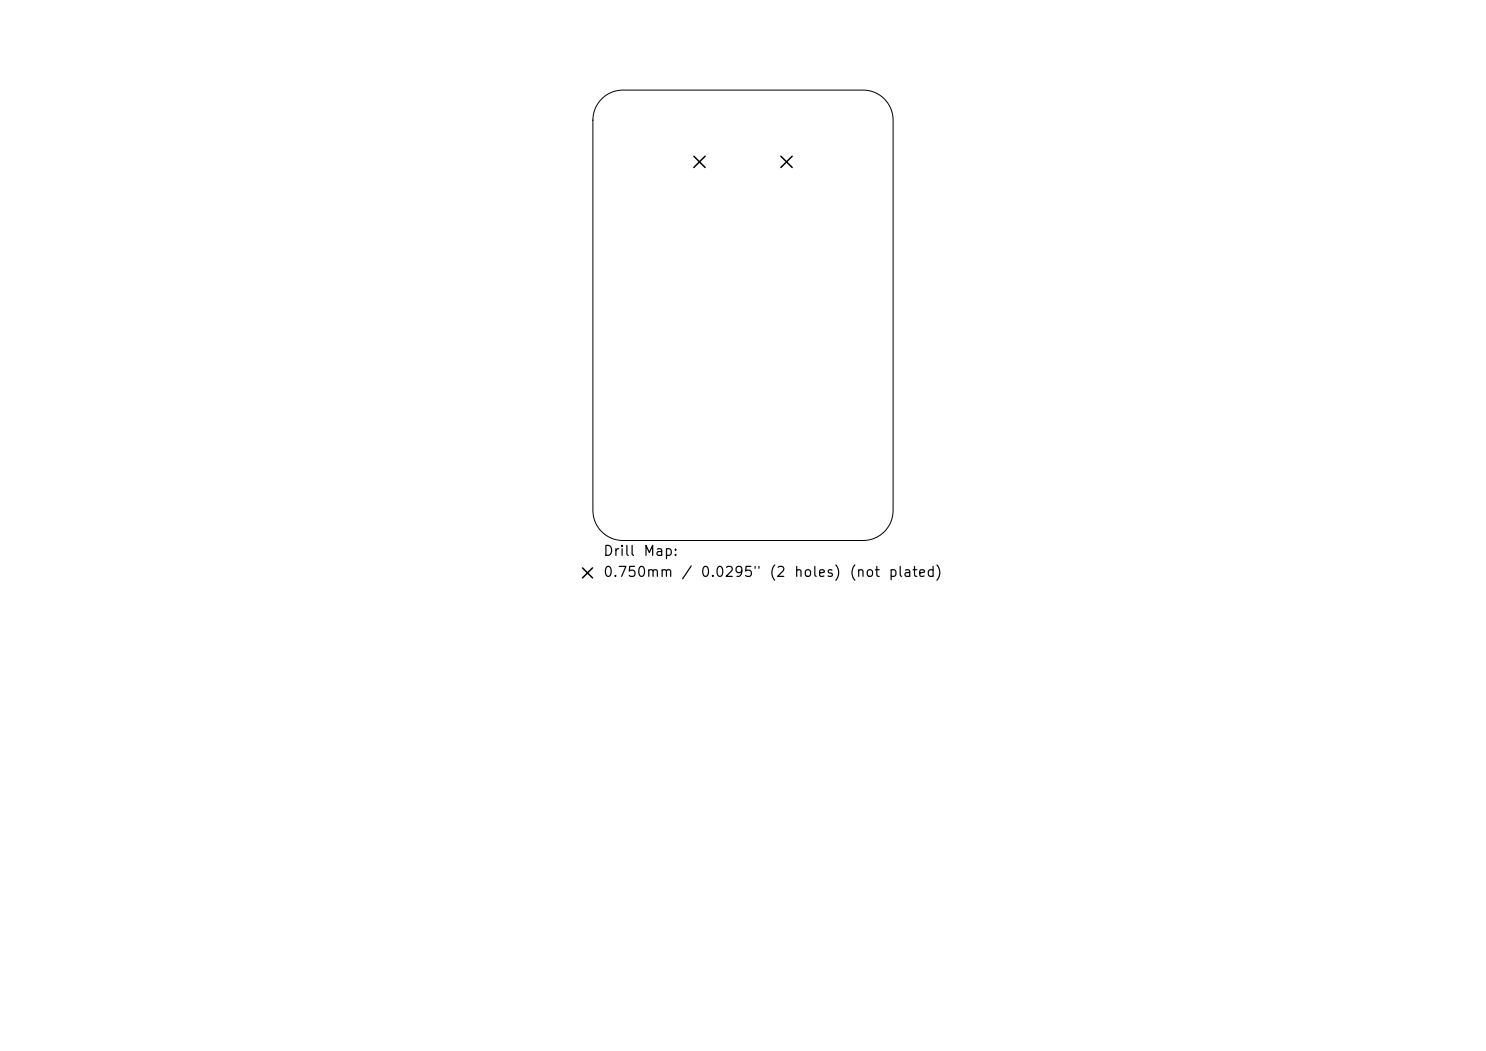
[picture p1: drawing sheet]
<svg xmlns="http://www.w3.org/2000/svg" width="297mm" height="210mm" viewBox="0 0 297 210" stroke-linecap="round" stroke-linejoin="round" font-family="sans-serif">
<defs><g id="words">
<g font-size="2">
<text x="120.4" y="111.6">Drill</text>
<text x="128.4" y="111.6">Map:</text>
<text x="120.4" y="115.8">0.750mm</text>
<text x="136.1" y="115.8">/</text>
<text x="139.9" y="115.8">0.0295&quot;</text>
<text x="153.6" y="115.8">(2</text>
<text x="158.6" y="115.8">holes)</text>
<text x="169.6" y="115.8">(not</text>
<text x="177.4" y="115.8">plated)</text>
</g>
</g></defs>
<path d="M120.3 19.8a6 6 0 0 1 4.2-1.8h48a6 6 0 0 1 6 6v78a6 6 0 0 1-6 6h-48a6 6 0 0 1-6-6v-78a6 6 0 0 1 1.8-4.2z" fill="none" stroke="#000" stroke-width=".2"/>
<path d="M138.7 31.2l2.2 2.3M140.9 31.2l-2.2 2.3M156.1 31.2l2.2 2.3M158.3 31.2l-2.2 2.3M116.4 113.5l2 2M118.4 113.5l-2 2" fill="none" stroke="#000" stroke-width=".3"/>
<use href="#words"/>
</svg>
